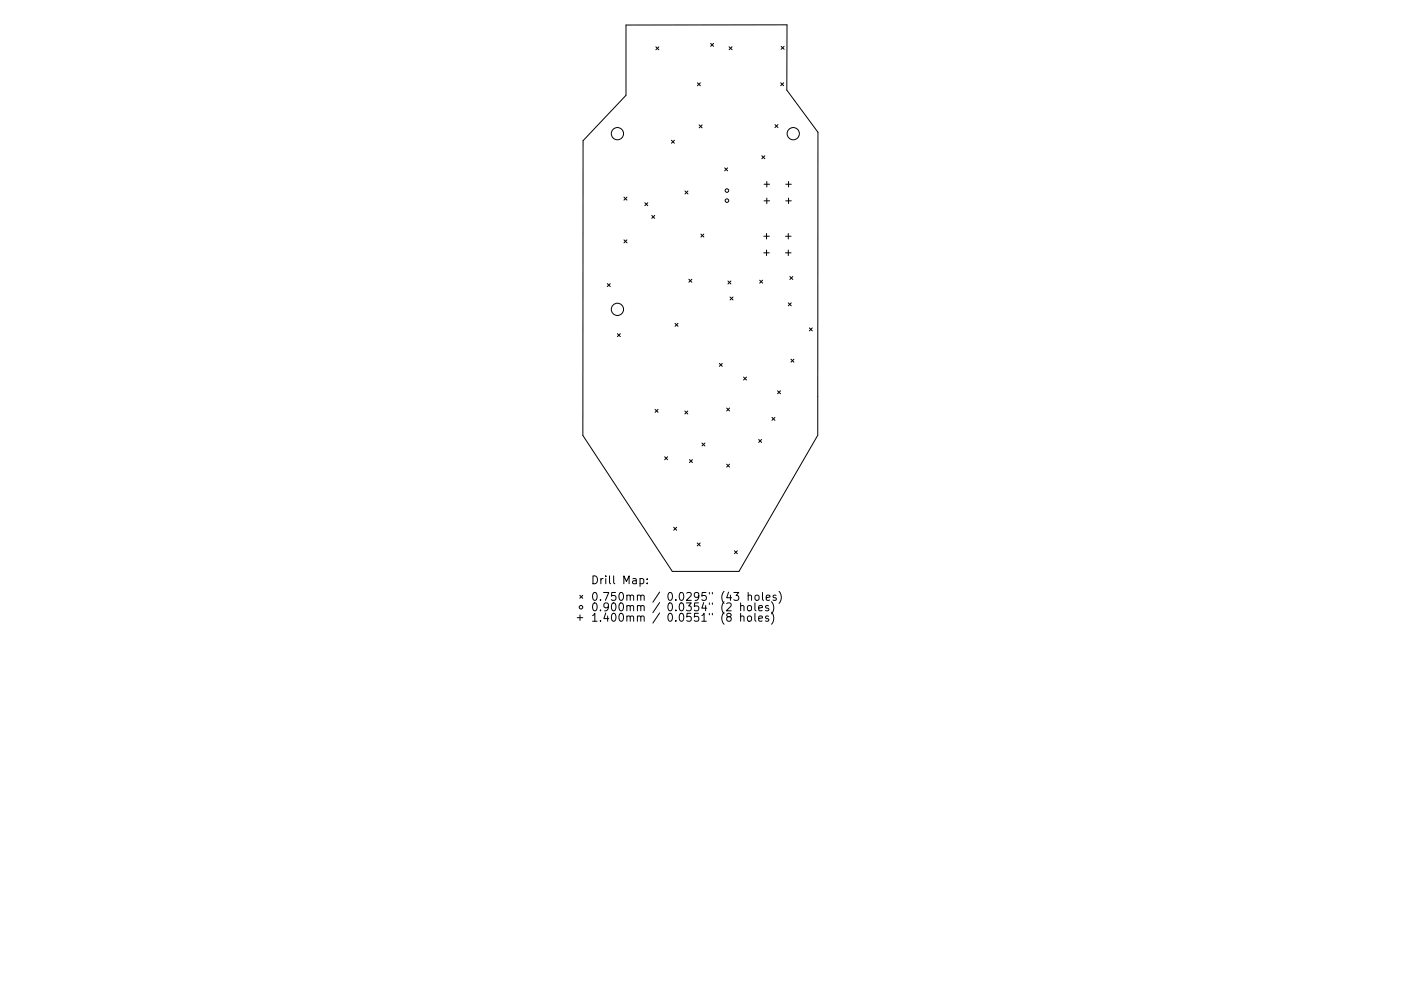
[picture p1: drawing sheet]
<svg xmlns="http://www.w3.org/2000/svg" width="297mm" height="210mm" viewBox="0 0 297 210" stroke-linecap="round" stroke-linejoin="round" font-family="sans-serif">
<defs><g id="words">
<g font-size="2.3">
<text x="125.2" y="123.9">Drill Map:</text>
<text x="125.2" y="127.5">0.750mm / 0.0295&quot; (43 holes)</text>
<text x="125.2" y="129.7">0.900mm / 0.0354&quot; (2 holes)</text>
<text x="125.2" y="131.9">1.400mm / 0.0551&quot; (8 holes)</text>
</g>
</g></defs>
<g fill="none" stroke="#000" stroke-width=".21">
<path d="M132.7 5.3h34.2l-.1 13.8 6.6 9v64.2l-16.7 28.9h-14.2l-18.9-28.8v-62.5l9.1-9.7zM139.1 9.9l.6 .7M139.7 9.9l-.6 .7M147.9 17.6l.6 .6M148.5 17.6l-.6 .6M150.7 9.2l.6 .6M151.3 9.2l-.6 .6M154.6 9.9l.6 .7M155.2 9.9l-.6 .7M165.5 17.6l.6 .6M165.6 9.8l.6 .7M166.1 17.6l-.6 .6"/>
<path d="M166.2 9.8l-.6 .7M142.4 29.8l.6 .6M143 29.8l-.6 .6M148.2 26.5l.7 .6M148.9 26.5l-.7 .6M153.6 35.6l.7 .6M154.3 35.6l-.7 .6M161.5 33.1l.7 .6M162 39.1h1.2M162.2 33.1l-.7 .6M162.6 38.5v1.2M164.3 26.4l.6 .7"/>
<path d="M164.9 26.4l-.6 .7M166.6 39.1h1.2M167.2 38.5v1.2M132.3 41.8l.6 .7M132.3 50.9l.6 .6M132.9 41.8l-.6 .7M132.9 50.9l-.6 .6M136.7 43l.6 .6M137.3 43l-.6 .6M138.2 45.7l.6 .6M138.8 45.7l-.6 .6M145.2 40.5l.7 .6"/>
<path d="M145.9 40.5l-.7 .6M146.1 59.2l.6 .7M146.7 59.2l-.6 .7M148.6 49.7l.6 .6M149.2 49.7l-.6 .6M154.3 59.6l.7 .6M155 59.6l-.7 .6M161.1 59.4l.6 .7M161.7 59.4l-.6 .7M161.9 50.1h1.2M161.9 53.6h1.2M162 42.6h1.2"/>
<path d="M162.5 49.5v1.2M162.5 53.1v1.1M162.6 42v1.2M166.5 50.1h1.2M166.5 53.6h1.2M166.6 42.6h1.2M167.1 49.5v1.2M167.1 53.1v1.1M167.2 42v1.2M167.5 58.7l.6 .6M168.1 58.7l-.6 .6M128.8 60.2l.6 .6"/>
<path d="M129.4 60.2l-.6 .6M130.9 70.8l.6 .6M131.5 70.8l-.6 .6M143.1 68.6l.7 .6M143.8 68.6l-.7 .6M152.5 77.1l.6 .6M153.1 77.1l-.6 .6M154.8 63l.6 .6M155.4 63l-.6 .6M157.6 80l.7 .6M158.3 80l-.7 .6M167.1 64.3l.7 .6"/>
<path d="M167.7 76.2l.6 .6M167.8 64.3l-.7 .6M168.3 76.2l-.6 .6M171.6 69.6l.6 .6M172.2 69.6l-.6 .6M138.9 86.9l.6 .6M139.5 86.9l-.6 .6M140.9 96.9l.6 .6M141.5 96.9l-.6 .6M145.2 87.2l.6 .6M145.8 87.2l-.6 .6M146.2 97.5l.6 .6"/>
<path d="M146.8 97.5l-.6 .6M148.8 94l.7 .6M149.5 94l-.7 .6M154.1 98.5l.6 .6M154.1 86.6l.6 .6M154.7 98.5l-.6 .6M154.7 86.6l-.6 .6M160.9 93.2l.6 .7M161.5 93.2l-.6 .7M163.7 88.6l.6 .6M164.3 88.6l-.6 .6M164.9 82.9l.6 .6"/>
<path d="M165.5 82.9l-.6 .6M142.8 111.9l.7 .6M143.5 111.9l-.7 .6M147.8 115.2l.7 .6M148.5 115.2l-.7 .6M155.7 116.9l.6 .6M156.3 116.9l-.6 .6M122.4 131h1.2M122.9 126.3l.7 .6M123 130.5v1.1M123.6 126.3l-.7 .6M135.7 122.8l.5-.1 .3 .4-.2 .7h-.6"/>
<path d="M137.2 123.7v.2M137.2 122.8v.2M155.6 125.7h1l-.5 .6 .4 .2v.7l-.2 .2-.7-.2M157 128.6l.3-.1 .4 .1v1M157 130.8l.3-.1 .4 .1v1M157 127.9v1.7M157 130.1v1.7M158.5 130.8l.3-.1 .5 .1v.7l-.1 .2-.4 .1-.3-.2zM158.6 126.4l.3-.1h.4v1.1M158.6 128.6l.4-.1 .3 .3v.5l-.3 .3-.4-.1-.1-.2zM158.6 125.7v1.7M160.1 127.9v1.5l.2 .2"/>
<path d="M160.1 130.1v1.5l.2 .2M160.1 126.4l.3-.1 .5 .1v.7l-.1 .2-.4 .1-.3-.2zM160.9 129l.8-.1-.1-.3-.5-.1-.2 .2v.8h.7M160.9 131.2l.8-.1-.1-.3-.5-.1-.2 .2v.8h.7M161.7 125.7v1.4l.2 .3M162.5 126.8l.8-.1-.1-.4h-.5l-.2 .2v.8h.7M162.9 128.6l-.4-.1-.2 .2 .1 .3 .5 .1v.4h-.6M162.9 130.8l-.4-.1-.2 .2 .1 .3 .5 .1v.4h-.6M163.6 127.7a1.92 1.92 0 0 1 0 2.5M163.6 129.9a1.92 1.92 0 0 1 0 2.5M164.5 126.3h-.4l-.2 .2 .1 .2 .5 .2v.4h-.6M165.2 125.5a1.92 1.92 0 0 1 0 2.5"/>
<circle cx="130.9" cy="28.4" r="1.3"/>
<circle cx="168.2" cy="28.4" r="1.3"/>
<circle cx="154.1" cy="40.4" r=".38"/>
<circle cx="154.1" cy="42.6" r=".38"/>
<circle cx="130.9" cy="65.6" r="1.3"/>
<circle cx="123.2" cy="128.8" r=".38"/>
</g>
<use href="#words"/>
</svg>
